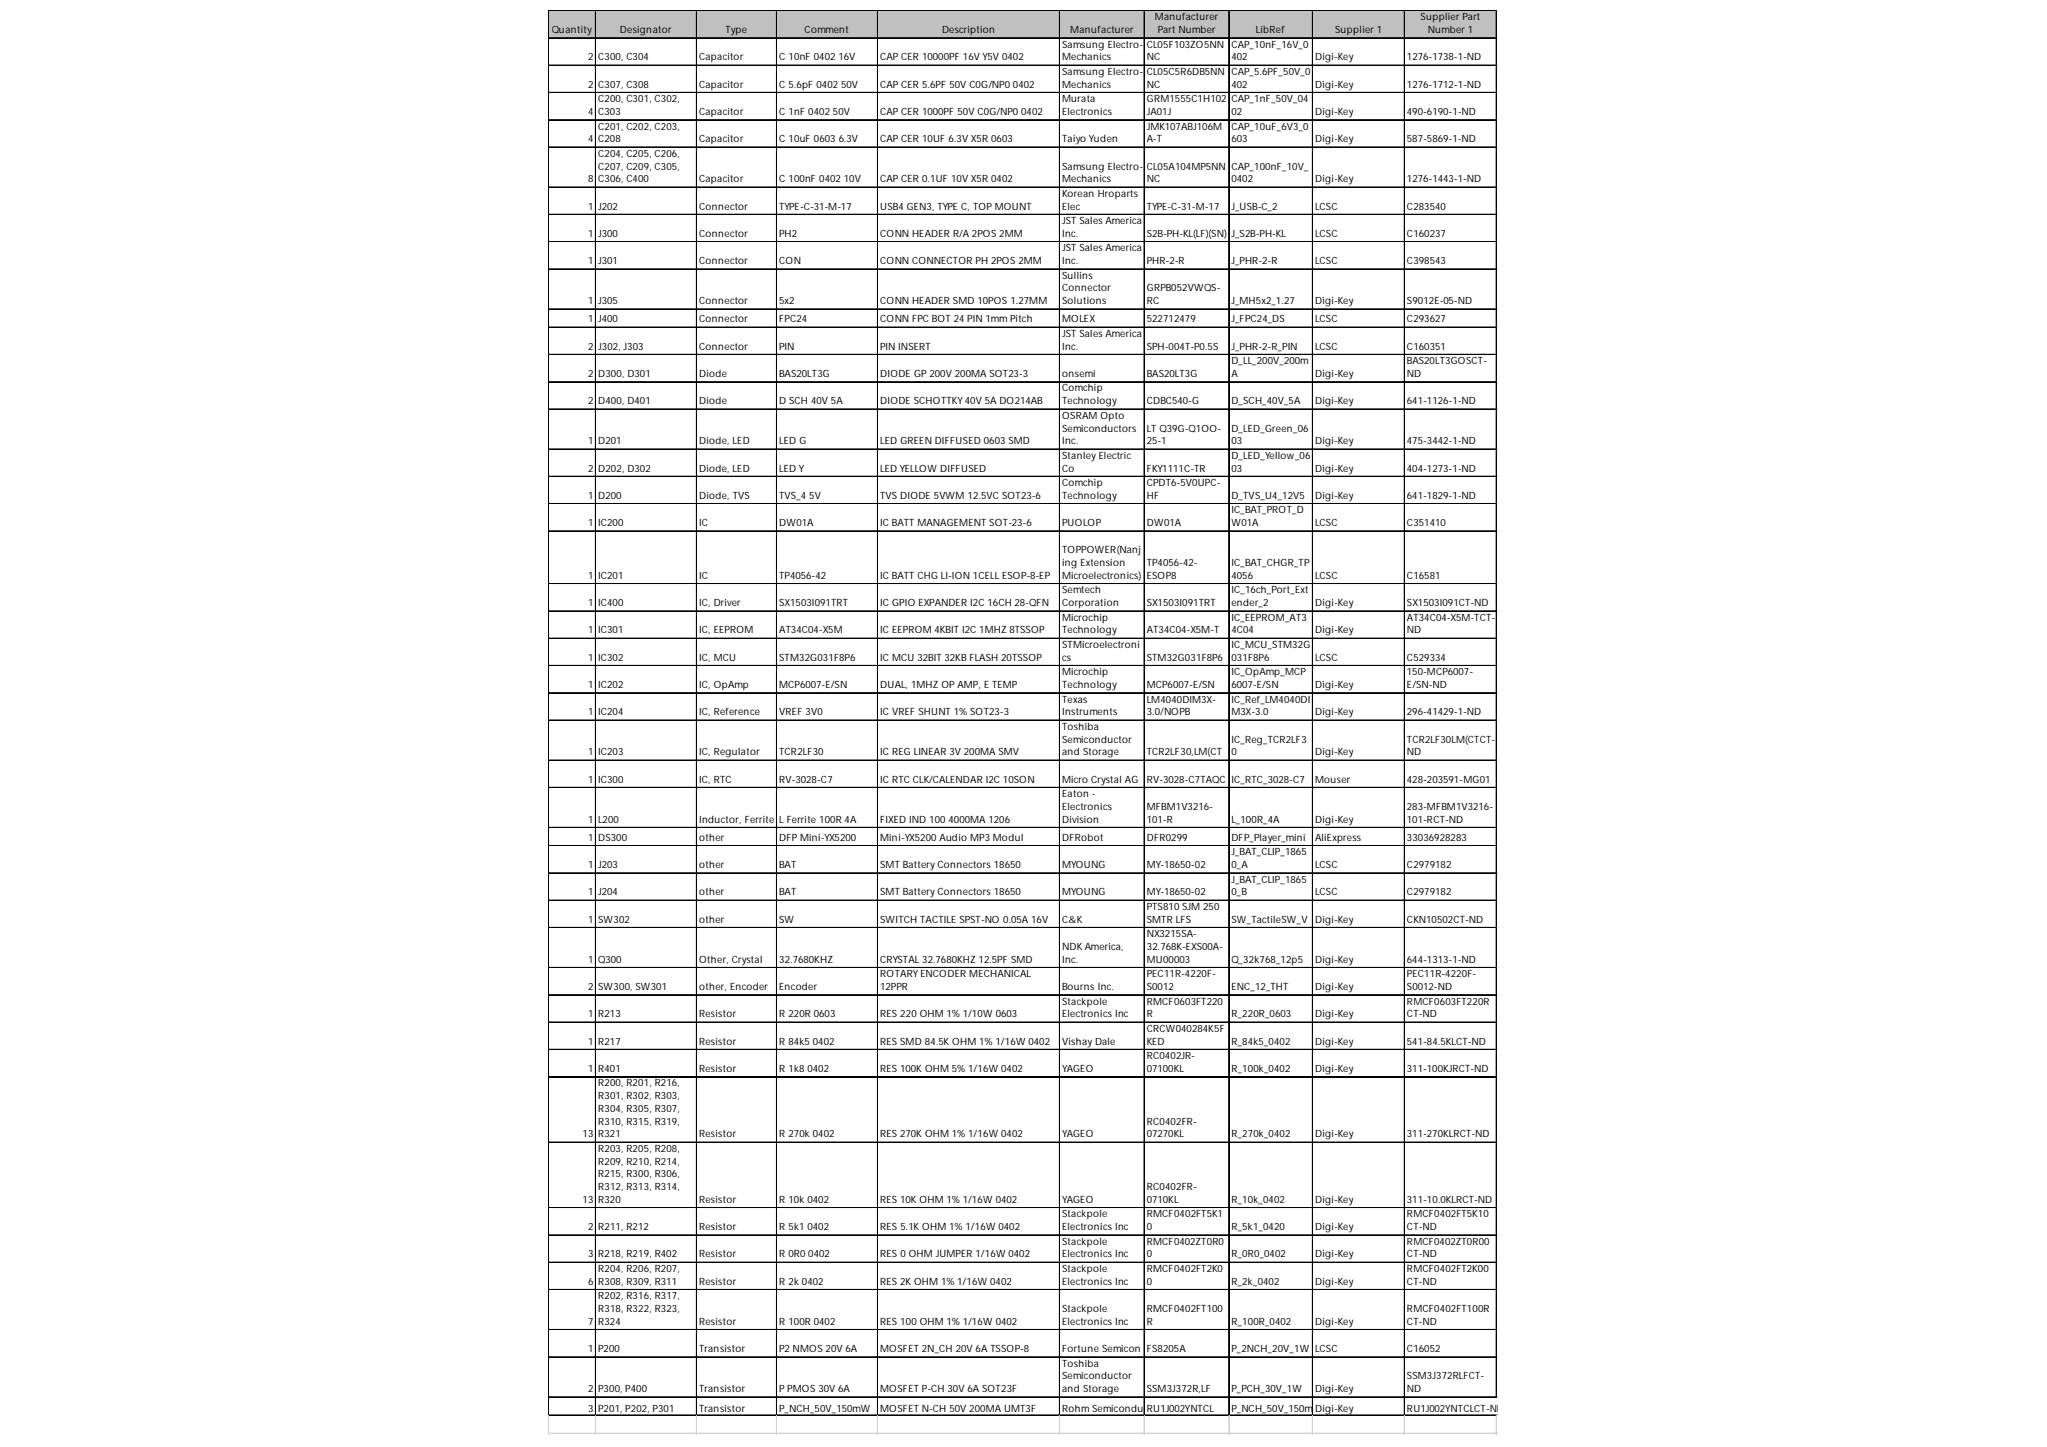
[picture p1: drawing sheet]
<svg xmlns="http://www.w3.org/2000/svg" width="297mm" height="210mm" viewBox="0 0 297 210" stroke-linecap="round" stroke-linejoin="round" font-family="sans-serif">
<defs><g id="words">
<g font-size="1.5">
<text x="80.1" y="4.8">Quantity</text>
<text x="90" y="4.8">Designator</text>
<text x="105.3" y="4.8">Type</text>
<text x="116.8" y="4.8">Comment</text>
<text x="136.7" y="4.8">Description</text>
<text x="155.3" y="4.8">Manufacturer</text>
<text x="167.6" y="3">Manufacturer</text>
<text x="168" y="4.8">Part Number</text>
<text x="182.2" y="4.8">LibRef</text>
<text x="193.7" y="4.8">Supplier 1</text>
<text x="206.1" y="3">Supplier Part</text>
<text x="207.2" y="4.8">Number 1</text>
<text x="85.3" y="8.8">2</text>
<text x="86.8" y="8.8">C300, C304</text>
<text x="101.4" y="8.8">Capacitor</text>
<text x="113.1" y="8.8">C 10nF 0402 16V</text>
<text x="127.7" y="8.8">CAP CER 10000PF 16V Y5V 0402</text>
<text x="154.1" y="6.9">Samsung Electro-</text>
<text x="154.1" y="8.8">Mechanics</text>
<text x="154.1" y="10.9">Samsung Electro-</text>
<text x="166.4" y="6.9">CL05F103ZO5NN</text>
<text x="166.4" y="8.8">NC</text>
<text x="166.4" y="10.9">CL05C5R6DB5NN</text>
<text x="178.7" y="6.9">CAP_10nF_16V_0</text>
<text x="178.7" y="8.8">402</text>
<text x="178.7" y="10.9">CAP_5.6PF_50V_0</text>
<text x="190.8" y="8.8">Digi-Key</text>
<text x="204.2" y="8.8">1276-1738-1-ND</text>
<text x="85.3" y="12.7">2</text>
<text x="85.3" y="16.7">4</text>
<text x="86.8" y="12.7">C307, C308</text>
<text x="86.8" y="14.8">C200, C301, C302,</text>
<text x="86.8" y="16.7">C303</text>
<text x="101.4" y="12.7">Capacitor</text>
<text x="101.4" y="16.7">Capacitor</text>
<text x="113.1" y="12.7">C 5.6pF 0402 50V</text>
<text x="113.1" y="16.7">C 1nF 0402 50V</text>
<text x="127.7" y="12.7">CAP CER 5.6PF 50V C0G/NP0 0402</text>
<text x="127.7" y="16.7">CAP CER 1000PF 50V C0G/NP0 0402</text>
<text x="154.1" y="12.7">Mechanics</text>
<text x="154.1" y="14.8">Murata</text>
<text x="154.1" y="16.7">Electronics</text>
<text x="166.4" y="12.7">NC</text>
<text x="166.4" y="14.8">GRM1555C1H102</text>
<text x="166.4" y="16.7">JA01J</text>
<text x="178.7" y="12.7">402</text>
<text x="178.7" y="14.8">CAP_1nF_50V_04</text>
<text x="178.7" y="16.7">02</text>
<text x="190.8" y="12.7">Digi-Key</text>
<text x="190.8" y="16.7">Digi-Key</text>
<text x="204.2" y="12.7">1276-1712-1-ND</text>
<text x="204.2" y="16.7">490-6190-1-ND</text>
<text x="85.3" y="20.6">4</text>
<text x="86.8" y="18.8">C201, C202, C203,</text>
<text x="86.8" y="20.6">C208</text>
<text x="86.8" y="22.7">C204, C205, C206,</text>
<text x="101.4" y="20.6">Capacitor</text>
<text x="113.1" y="20.6">C 10uF 0603 6.3V</text>
<text x="127.7" y="20.6">CAP CER 10UF 6.3V X5R 0603</text>
<text x="154.1" y="20.6">Taiyo Yuden</text>
<text x="166.4" y="18.8">JMK107ABJ106M</text>
<text x="166.4" y="20.6">A-T</text>
<text x="178.7" y="18.8">CAP_10uF_6V3_0</text>
<text x="178.7" y="20.6">603</text>
<text x="190.8" y="20.6">Digi-Key</text>
<text x="204.2" y="20.6">587-5869-1-ND</text>
<text x="85.3" y="26.4">8</text>
<text x="86.8" y="24.6">C207, C209, C305,</text>
<text x="86.8" y="26.4">C306, C400</text>
<text x="101.4" y="26.4">Capacitor</text>
<text x="113.1" y="26.4">C 100nF 0402 10V</text>
<text x="127.7" y="26.4">CAP CER 0.1UF 10V X5R 0402</text>
<text x="154.1" y="24.6">Samsung Electro-</text>
<text x="154.1" y="26.4">Mechanics</text>
<text x="154.1" y="28.6">Korean Hroparts</text>
<text x="166.4" y="24.6">CL05A104MP5NN</text>
<text x="166.4" y="26.4">NC</text>
<text x="178.7" y="24.6">CAP_100nF_10V_</text>
<text x="178.7" y="26.4">0402</text>
<text x="190.8" y="26.4">Digi-Key</text>
<text x="204.2" y="26.4">1276-1443-1-ND</text>
<text x="85.3" y="30.4">1</text>
<text x="85.3" y="34.4">1</text>
<text x="86.8" y="30.4">J202</text>
<text x="86.8" y="34.4">J300</text>
<text x="101.4" y="30.4">Connector</text>
<text x="101.4" y="34.4">Connector</text>
<text x="113.1" y="30.4">TYPE-C-31-M-17</text>
<text x="113.1" y="34.4">PH2</text>
<text x="127.7" y="30.4">USB4 GEN3, TYPE C, TOP MOUNT</text>
<text x="127.7" y="34.4">CONN HEADER R/A 2POS 2MM</text>
<text x="154.1" y="30.4">Elec</text>
<text x="154.1" y="32.5">JST Sales America</text>
<text x="154.1" y="34.4">Inc.</text>
<text x="166.4" y="30.4">TYPE-C-31-M-17</text>
<text x="166.4" y="34.4">S2B-PH-KL(LF)(SN)</text>
<text x="178.7" y="30.4">J_USB-C_2</text>
<text x="178.7" y="34.4">J_S2B-PH-KL</text>
<text x="190.8" y="30.4">LCSC</text>
<text x="190.8" y="34.4">LCSC</text>
<text x="204.2" y="30.4">C283540</text>
<text x="204.2" y="34.4">C160237</text>
<text x="85.3" y="38.3">1</text>
<text x="86.8" y="38.3">J301</text>
<text x="101.4" y="38.3">Connector</text>
<text x="113.1" y="38.3">CON</text>
<text x="127.7" y="38.3">CONN CONNECTOR PH 2POS 2MM</text>
<text x="154.1" y="36.5">JST Sales America</text>
<text x="154.1" y="38.3">Inc.</text>
<text x="154.1" y="40.4">Sullins</text>
<text x="166.4" y="38.3">PHR-2-R</text>
<text x="178.7" y="38.3">J_PHR-2-R</text>
<text x="190.8" y="38.3">LCSC</text>
<text x="204.2" y="38.3">C398543</text>
<text x="85.3" y="44.1">1</text>
<text x="85.3" y="46.8">1</text>
<text x="86.8" y="44.1">J305</text>
<text x="86.8" y="46.8">J400</text>
<text x="101.4" y="44.1">Connector</text>
<text x="101.4" y="46.8">Connector</text>
<text x="113.1" y="44.1">5x2</text>
<text x="113.1" y="46.8">FPC24</text>
<text x="127.7" y="44.1">CONN HEADER SMD 10POS 1.27MM</text>
<text x="127.7" y="46.8">CONN FPC BOT 24 PIN 1mm Pitch</text>
<text x="154.1" y="42.3">Connector</text>
<text x="154.1" y="44.1">Solutions</text>
<text x="154.1" y="46.8">MOLEX</text>
<text x="166.4" y="42.3">GRPB052VWQS-</text>
<text x="166.4" y="44.1">RC</text>
<text x="166.4" y="46.8">522712479</text>
<text x="178.7" y="44.1">J_MH5x2_1.27</text>
<text x="178.7" y="46.8">J_FPC24_DS</text>
<text x="190.8" y="44.1">Digi-Key</text>
<text x="190.8" y="46.8">LCSC</text>
<text x="204.2" y="44.1">S9012E-05-ND</text>
<text x="204.2" y="46.8">C293627</text>
<text x="85.3" y="50.7">2</text>
<text x="86.8" y="50.7">J302, J303</text>
<text x="101.4" y="50.7">Connector</text>
<text x="113.1" y="50.7">PIN</text>
<text x="127.7" y="50.7">PIN INSERT</text>
<text x="154.1" y="48.9">JST Sales America</text>
<text x="154.1" y="50.7">Inc.</text>
<text x="166.4" y="50.7">SPH-004T-P0.5S</text>
<text x="178.7" y="50.7">J_PHR-2-R_PIN</text>
<text x="178.7" y="52.8">D_LL_200V_200m</text>
<text x="190.8" y="50.7">LCSC</text>
<text x="204.2" y="50.7">C160351</text>
<text x="204.2" y="52.8">BAS20LT3GOSCT-</text>
<text x="85.3" y="54.7">2</text>
<text x="85.3" y="58.6">2</text>
<text x="86.8" y="54.7">D300, D301</text>
<text x="86.8" y="58.6">D400, D401</text>
<text x="101.4" y="54.7">Diode</text>
<text x="101.4" y="58.6">Diode</text>
<text x="113.1" y="54.7">BAS20LT3G</text>
<text x="113.1" y="58.6">D SCH 40V 5A</text>
<text x="127.7" y="54.7">DIODE GP 200V 200MA SOT23-3</text>
<text x="127.7" y="58.6">DIODE SCHOTTKY 40V 5A DO214AB</text>
<text x="154.1" y="54.7">onsemi</text>
<text x="154.1" y="56.8">Comchip</text>
<text x="154.1" y="58.6">Technology</text>
<text x="166.4" y="54.7">BAS20LT3G</text>
<text x="166.4" y="58.6">CDBC540-G</text>
<text x="178.7" y="54.7">A</text>
<text x="178.7" y="58.6">D_SCH_40V_5A</text>
<text x="190.8" y="54.7">Digi-Key</text>
<text x="190.8" y="58.6">Digi-Key</text>
<text x="204.2" y="54.7">ND</text>
<text x="204.2" y="58.6">641-1126-1-ND</text>
<text x="85.3" y="64.4">1</text>
<text x="86.8" y="64.4">D201</text>
<text x="101.4" y="64.4">Diode, LED</text>
<text x="113.1" y="64.4">LED G</text>
<text x="127.7" y="64.4">LED GREEN DIFFUSED 0603 SMD</text>
<text x="154.1" y="60.7">OSRAM Opto</text>
<text x="154.1" y="62.6">Semiconductors</text>
<text x="154.1" y="64.4">Inc.</text>
<text x="166.4" y="62.6">LT Q39G-Q1OO-</text>
<text x="166.4" y="64.4">25-1</text>
<text x="178.7" y="62.6">D_LED_Green_06</text>
<text x="178.7" y="64.4">03</text>
<text x="190.8" y="64.4">Digi-Key</text>
<text x="204.2" y="64.4">475-3442-1-ND</text>
<text x="85.3" y="68.4">2</text>
<text x="86.8" y="68.4">D202, D302</text>
<text x="101.4" y="68.4">Diode, LED</text>
<text x="113.1" y="68.4">LED Y</text>
<text x="127.7" y="68.4">LED YELLOW DIFFUSED</text>
<text x="154.1" y="66.6">Stanley Electric</text>
<text x="154.1" y="68.4">Co</text>
<text x="154.1" y="70.5">Comchip</text>
<text x="166.4" y="68.4">FKY1111C-TR</text>
<text x="166.4" y="70.5">CPDT6-5V0UPC-</text>
<text x="178.7" y="66.6">D_LED_Yellow_06</text>
<text x="178.7" y="68.4">03</text>
<text x="190.8" y="68.4">Digi-Key</text>
<text x="204.2" y="68.4">404-1273-1-ND</text>
<text x="85.3" y="72.4">1</text>
<text x="85.3" y="76.3">1</text>
<text x="86.8" y="72.4">D200</text>
<text x="86.8" y="76.3">IC200</text>
<text x="101.4" y="72.4">Diode, TVS</text>
<text x="101.4" y="76.3">IC</text>
<text x="113.1" y="72.4">TVS_4 5V</text>
<text x="113.1" y="76.3">DW01A</text>
<text x="127.7" y="72.4">TVS DIODE 5VWM 12.5VC SOT23-6</text>
<text x="127.7" y="76.3">IC BATT MANAGEMENT SOT-23-6</text>
<text x="154.1" y="72.4">Technology</text>
<text x="154.1" y="76.3">PUOLOP</text>
<text x="166.4" y="72.4">HF</text>
<text x="166.4" y="76.3">DW01A</text>
<text x="178.7" y="72.4">D_TVS_U4_12V5</text>
<text x="178.7" y="74.5">IC_BAT_PROT_D</text>
<text x="178.7" y="76.3">W01A</text>
<text x="190.8" y="72.4">Digi-Key</text>
<text x="190.8" y="76.3">LCSC</text>
<text x="204.2" y="72.4">641-1829-1-ND</text>
<text x="204.2" y="76.3">C351410</text>
<text x="85.3" y="84">1</text>
<text x="86.8" y="84">IC201</text>
<text x="101.4" y="84">IC</text>
<text x="113.1" y="84">TP4056-42</text>
<text x="127.7" y="84">IC BATT CHG LI-ION 1CELL ESOP-8-EP</text>
<text x="154.1" y="80.3">TOPPOWER(Nanj</text>
<text x="154.1" y="82.1">ing Extension</text>
<text x="154.1" y="84">Microelectronics)</text>
<text x="166.4" y="82.1">TP4056-42-</text>
<text x="166.4" y="84">ESOP8</text>
<text x="178.7" y="82.1">IC_BAT_CHGR_TP</text>
<text x="178.7" y="84">4056</text>
<text x="190.8" y="84">LCSC</text>
<text x="204.2" y="84">C16581</text>
<text x="85.3" y="87.9">1</text>
<text x="86.8" y="87.9">IC400</text>
<text x="101.4" y="87.9">IC, Driver</text>
<text x="113.1" y="87.9">SX1503I091TRT</text>
<text x="127.7" y="87.9">IC GPIO EXPANDER I2C 16CH 28-QFN</text>
<text x="154.1" y="86.1">Semtech</text>
<text x="154.1" y="87.9">Corporation</text>
<text x="166.4" y="87.9">SX1503I091TRT</text>
<text x="178.7" y="86.1">IC_16ch_Port_Ext</text>
<text x="178.7" y="87.9">ender_2</text>
<text x="190.8" y="87.9">Digi-Key</text>
<text x="204.2" y="87.9">SX1503I091CT-ND</text>
<text x="85.3" y="91.9">1</text>
<text x="85.3" y="95.8">1</text>
<text x="86.8" y="91.9">IC301</text>
<text x="86.8" y="95.8">IC302</text>
<text x="101.4" y="91.9">IC, EEPROM</text>
<text x="101.4" y="95.8">IC, MCU</text>
<text x="113.1" y="91.9">AT34C04-X5M</text>
<text x="113.1" y="95.8">STM32G031F8P6</text>
<text x="127.7" y="91.9">IC EEPROM 4KBIT I2C 1MHZ 8TSSOP</text>
<text x="127.7" y="95.8">IC MCU 32BIT 32KB FLASH 20TSSOP</text>
<text x="154.1" y="90">Microchip</text>
<text x="154.1" y="91.9">Technology</text>
<text x="154.1" y="94">STMicroelectroni</text>
<text x="154.1" y="95.8">cs</text>
<text x="166.4" y="91.9">AT34C04-X5M-T</text>
<text x="166.4" y="95.8">STM32G031F8P6</text>
<text x="178.7" y="90">IC_EEPROM_AT3</text>
<text x="178.7" y="91.9">4C04</text>
<text x="178.7" y="94">IC_MCU_STM32G</text>
<text x="178.7" y="95.8">031F8P6</text>
<text x="190.8" y="91.9">Digi-Key</text>
<text x="190.8" y="95.8">LCSC</text>
<text x="204.2" y="90">AT34C04-X5M-TCT-</text>
<text x="204.2" y="91.9">ND</text>
<text x="204.2" y="95.8">C529334</text>
<text x="85.3" y="99.8">1</text>
<text x="86.8" y="99.8">IC202</text>
<text x="101.4" y="99.8">IC, OpAmp</text>
<text x="113.1" y="99.8">MCP6007-E/SN</text>
<text x="127.7" y="99.8">DUAL, 1MHZ OP AMP, E TEMP</text>
<text x="154.1" y="98">Microchip</text>
<text x="154.1" y="99.8">Technology</text>
<text x="154.1" y="101.9">Texas</text>
<text x="166.4" y="99.8">MCP6007-E/SN</text>
<text x="166.4" y="101.9">LM4040DIM3X-</text>
<text x="178.7" y="98">IC_OpAmp_MCP</text>
<text x="178.7" y="99.8">6007-E/SN</text>
<text x="178.7" y="101.9">IC_Ref_LM4040DI</text>
<text x="190.8" y="99.8">Digi-Key</text>
<text x="204.2" y="98">150-MCP6007-</text>
<text x="204.2" y="99.8">E/SN-ND</text>
<text x="85.3" y="103.8">1</text>
<text x="86.8" y="103.8">IC204</text>
<text x="101.4" y="103.8">IC, Reference</text>
<text x="113.1" y="103.8">VREF 3V0</text>
<text x="127.7" y="103.8">IC VREF SHUNT 1% SOT23-3</text>
<text x="154.1" y="103.8">Instruments</text>
<text x="154.1" y="105.9">Toshiba</text>
<text x="154.1" y="107.7">Semiconductor</text>
<text x="166.4" y="103.8">3.0/NOPB</text>
<text x="178.7" y="103.8">M3X-3.0</text>
<text x="178.7" y="107.7">IC_Reg_TCR2LF3</text>
<text x="190.8" y="103.8">Digi-Key</text>
<text x="204.2" y="103.8">296-41429-1-ND</text>
<text x="204.2" y="107.7">TCR2LF30LM(CTCT-</text>
<text x="85.3" y="109.6">1</text>
<text x="85.3" y="113.5">1</text>
<text x="86.8" y="109.6">IC203</text>
<text x="86.8" y="113.5">IC300</text>
<text x="101.4" y="109.6">IC, Regulator</text>
<text x="101.4" y="113.5">IC, RTC</text>
<text x="113.1" y="109.6">TCR2LF30</text>
<text x="113.1" y="113.5">RV-3028-C7</text>
<text x="127.7" y="109.6">IC REG LINEAR 3V 200MA SMV</text>
<text x="127.7" y="113.5">IC RTC CLK/CALENDAR I2C 10SON</text>
<text x="154.1" y="109.6">and Storage</text>
<text x="154.1" y="113.5">Micro Crystal AG</text>
<text x="166.4" y="109.6">TCR2LF30,LM(CT</text>
<text x="166.4" y="113.5">RV-3028-C7TAQC</text>
<text x="178.7" y="109.6">0</text>
<text x="178.7" y="113.5">IC_RTC_3028-C7</text>
<text x="190.8" y="109.6">Digi-Key</text>
<text x="190.8" y="113.5">Mouser</text>
<text x="204.2" y="109.6">ND</text>
<text x="204.2" y="113.5">428-203591-MG01</text>
<text x="85.3" y="119.3">1</text>
<text x="86.8" y="119.3">L200</text>
<text x="101.4" y="119.3">Inductor, Ferrite</text>
<text x="113.1" y="119.3">L Ferrite 100R 4A</text>
<text x="127.7" y="119.3">FIXED IND 100 4000MA 1206</text>
<text x="154.1" y="115.6">Eaton -</text>
<text x="154.1" y="117.5">Electronics</text>
<text x="154.1" y="119.3">Division</text>
<text x="166.4" y="117.5">MFBM1V3216-</text>
<text x="166.4" y="119.3">101-R</text>
<text x="178.7" y="119.3">L_100R_4A</text>
<text x="190.8" y="119.3">Digi-Key</text>
<text x="204.2" y="117.5">283-MFBM1V3216-</text>
<text x="204.2" y="119.3">101-RCT-ND</text>
<text x="85.3" y="122">1</text>
<text x="85.3" y="125.9">1</text>
<text x="86.8" y="122">DS300</text>
<text x="86.8" y="125.9">J203</text>
<text x="101.4" y="122">other</text>
<text x="101.4" y="125.9">other</text>
<text x="113.1" y="122">DFP Mini-YX5200</text>
<text x="113.1" y="125.9">BAT</text>
<text x="127.7" y="122">Mini-YX5200 Audio MP3 Modul</text>
<text x="127.7" y="125.9">SMT Battery Connectors 18650</text>
<text x="154.1" y="122">DFRobot</text>
<text x="154.1" y="125.9">MYOUNG</text>
<text x="166.4" y="122">DFR0299</text>
<text x="166.4" y="125.9">MY-18650-02</text>
<text x="178.7" y="122">DFP_Player_mini</text>
<text x="178.7" y="124.1">J_BAT_CLIP_1865</text>
<text x="178.7" y="125.9">0_A</text>
<text x="190.8" y="122">AliExpress</text>
<text x="190.8" y="125.9">LCSC</text>
<text x="204.2" y="122">33036928283</text>
<text x="204.2" y="125.9">C2979182</text>
<text x="85.3" y="129.9">1</text>
<text x="86.8" y="129.9">J204</text>
<text x="101.4" y="129.9">other</text>
<text x="113.1" y="129.9">BAT</text>
<text x="127.7" y="129.9">SMT Battery Connectors 18650</text>
<text x="154.1" y="129.9">MYOUNG</text>
<text x="166.4" y="129.9">MY-18650-02</text>
<text x="178.7" y="128">J_BAT_CLIP_1865</text>
<text x="178.7" y="129.9">0_B</text>
<text x="190.8" y="129.9">LCSC</text>
<text x="204.2" y="129.9">C2979182</text>
<text x="85.3" y="133.8">1</text>
<text x="86.8" y="133.8">SW302</text>
<text x="101.4" y="133.8">other</text>
<text x="113.1" y="133.8">SW</text>
<text x="127.7" y="133.8">SWITCH TACTILE SPST-NO 0.05A 16V</text>
<text x="154.1" y="133.8">C&amp;K</text>
<text x="154.1" y="137.8">NDK America,</text>
<text x="166.4" y="132">PTS810 SJM 250</text>
<text x="166.4" y="133.8">SMTR LFS</text>
<text x="166.4" y="136">NX3215SA-</text>
<text x="166.4" y="137.8">32.768K-EXS00A-</text>
<text x="178.7" y="133.8">SW_TactileSW_V</text>
<text x="190.8" y="133.8">Digi-Key</text>
<text x="204.2" y="133.8">CKN10502CT-ND</text>
<text x="85.3" y="139.7">1</text>
<text x="85.3" y="143.6">2</text>
<text x="86.8" y="139.7">Q300</text>
<text x="86.8" y="143.6">SW300, SW301</text>
<text x="101.4" y="139.7">Other, Crystal</text>
<text x="101.4" y="143.6">other, Encoder</text>
<text x="113.1" y="139.7">32.7680KHZ</text>
<text x="113.1" y="143.6">Encoder</text>
<text x="127.7" y="139.7">CRYSTAL 32.7680KHZ 12.5PF SMD</text>
<text x="127.7" y="141.8">ROTARY ENCODER MECHANICAL</text>
<text x="127.7" y="143.6">12PPR</text>
<text x="154.1" y="139.7">Inc.</text>
<text x="154.1" y="143.6">Bourns Inc.</text>
<text x="166.4" y="139.7">MU00003</text>
<text x="166.4" y="141.8">PEC11R-4220F-</text>
<text x="166.4" y="143.6">S0012</text>
<text x="178.7" y="139.7">Q_32k768_12p5</text>
<text x="178.7" y="143.6">ENC_12_THT</text>
<text x="190.8" y="139.7">Digi-Key</text>
<text x="190.8" y="143.6">Digi-Key</text>
<text x="204.2" y="139.7">644-1313-1-ND</text>
<text x="204.2" y="141.8">PEC11R-4220F-</text>
<text x="204.2" y="143.6">S0012-ND</text>
<text x="85.3" y="147.6">1</text>
<text x="86.8" y="147.6">R213</text>
<text x="101.4" y="147.6">Resistor</text>
<text x="113.1" y="147.6">R 220R 0603</text>
<text x="127.7" y="147.6">RES 220 OHM 1% 1/10W 0603</text>
<text x="154.1" y="145.7">Stackpole</text>
<text x="154.1" y="147.6">Electronics Inc</text>
<text x="166.4" y="145.7">RMCF0603FT220</text>
<text x="166.4" y="147.6">R</text>
<text x="166.4" y="149.7">CRCW040284K5F</text>
<text x="178.7" y="147.6">R_220R_0603</text>
<text x="190.8" y="147.6">Digi-Key</text>
<text x="204.2" y="145.7">RMCF0603FT220R</text>
<text x="204.2" y="147.6">CT-ND</text>
<text x="85.3" y="151.5">1</text>
<text x="85.3" y="155.5">1</text>
<text x="86.8" y="151.5">R217</text>
<text x="86.8" y="155.5">R401</text>
<text x="101.4" y="151.5">Resistor</text>
<text x="101.4" y="155.5">Resistor</text>
<text x="113.1" y="151.5">R 84k5 0402</text>
<text x="113.1" y="155.5">R 1k8 0402</text>
<text x="127.7" y="151.5">RES SMD 84.5K OHM 1% 1/16W 0402</text>
<text x="127.7" y="155.5">RES 100K OHM 5% 1/16W 0402</text>
<text x="154.1" y="151.5">Vishay Dale</text>
<text x="154.1" y="155.5">YAGEO</text>
<text x="166.4" y="151.5">KED</text>
<text x="166.4" y="153.6">RC0402JR-</text>
<text x="166.4" y="155.5">07100KL</text>
<text x="178.7" y="151.5">R_84k5_0402</text>
<text x="178.7" y="155.5">R_100k_0402</text>
<text x="190.8" y="151.5">Digi-Key</text>
<text x="190.8" y="155.5">Digi-Key</text>
<text x="204.2" y="151.5">541-84.5KLCT-ND</text>
<text x="204.2" y="155.5">311-100KJRCT-ND</text>
<text x="86.8" y="157.6">R200, R201, R216,</text>
<text x="86.8" y="159.4">R301, R302, R303,</text>
<text x="86.8" y="161.3">R304, R305, R307,</text>
<text x="84.5" y="165">13</text>
<text x="86.8" y="163.1">R310, R315, R319,</text>
<text x="86.8" y="165">R321</text>
<text x="86.8" y="167.1">R203, R205, R208,</text>
<text x="101.4" y="165">Resistor</text>
<text x="113.1" y="165">R 270k 0402</text>
<text x="127.7" y="165">RES 270K OHM 1% 1/16W 0402</text>
<text x="154.1" y="165">YAGEO</text>
<text x="166.4" y="163.1">RC0402FR-</text>
<text x="166.4" y="165">07270KL</text>
<text x="178.7" y="165">R_270k_0402</text>
<text x="190.8" y="165">Digi-Key</text>
<text x="204.2" y="165">311-270KLRCT-ND</text>
<text x="86.8" y="168.9">R209, R210, R214,</text>
<text x="86.8" y="170.8">R215, R300, R306,</text>
<text x="86.8" y="172.6">R312, R313, R314,</text>
<text x="166.4" y="172.6">RC0402FR-</text>
<text x="84.5" y="174.5">13</text>
<text x="85.3" y="178.4">2</text>
<text x="86.8" y="174.5">R320</text>
<text x="86.8" y="178.4">R211, R212</text>
<text x="101.4" y="174.5">Resistor</text>
<text x="101.4" y="178.4">Resistor</text>
<text x="113.1" y="174.5">R 10k 0402</text>
<text x="113.1" y="178.4">R 5k1 0402</text>
<text x="127.7" y="174.5">RES 10K OHM 1% 1/16W 0402</text>
<text x="127.7" y="178.4">RES 5.1K OHM 1% 1/16W 0402</text>
<text x="154.1" y="174.5">YAGEO</text>
<text x="154.1" y="176.6">Stackpole</text>
<text x="154.1" y="178.4">Electronics Inc</text>
<text x="166.4" y="174.5">0710KL</text>
<text x="166.4" y="176.6">RMCF0402FT5K1</text>
<text x="166.4" y="178.4">0</text>
<text x="178.7" y="174.5">R_10k_0402</text>
<text x="178.7" y="178.4">R_5k1_0420</text>
<text x="190.8" y="174.5">Digi-Key</text>
<text x="190.8" y="178.4">Digi-Key</text>
<text x="204.2" y="174.5">311-10.0KLRCT-ND</text>
<text x="204.2" y="176.6">RMCF0402FT5K10</text>
<text x="204.2" y="178.4">CT-ND</text>
<text x="85.3" y="182.4">3</text>
<text x="86.8" y="182.4">R218, R219, R402</text>
<text x="86.8" y="184.5">R204, R206, R207,</text>
<text x="101.4" y="182.4">Resistor</text>
<text x="113.1" y="182.4">R 0R0 0402</text>
<text x="127.7" y="182.4">RES 0 OHM JUMPER 1/16W 0402</text>
<text x="154.1" y="180.6">Stackpole</text>
<text x="154.1" y="182.4">Electronics Inc</text>
<text x="154.1" y="184.5">Stackpole</text>
<text x="166.4" y="180.6">RMCF0402ZT0R0</text>
<text x="166.4" y="182.4">0</text>
<text x="166.4" y="184.5">RMCF0402FT2K0</text>
<text x="178.7" y="182.4">R_0R0_0402</text>
<text x="190.8" y="182.4">Digi-Key</text>
<text x="204.2" y="180.6">RMCF0402ZT0R00</text>
<text x="204.2" y="182.4">CT-ND</text>
<text x="204.2" y="184.5">RMCF0402FT2K00</text>
<text x="85.3" y="186.4">6</text>
<text x="86.8" y="186.4">R308, R309, R311</text>
<text x="86.8" y="188.5">R202, R316, R317,</text>
<text x="86.8" y="190.3">R318, R322, R323,</text>
<text x="101.4" y="186.4">Resistor</text>
<text x="113.1" y="186.4">R 2k 0402</text>
<text x="127.7" y="186.4">RES 2K OHM 1% 1/16W 0402</text>
<text x="154.1" y="186.4">Electronics Inc</text>
<text x="154.1" y="190.3">Stackpole</text>
<text x="166.4" y="186.4">0</text>
<text x="166.4" y="190.3">RMCF0402FT100</text>
<text x="178.7" y="186.4">R_2k_0402</text>
<text x="190.8" y="186.4">Digi-Key</text>
<text x="204.2" y="186.4">CT-ND</text>
<text x="204.2" y="190.3">RMCF0402FT100R</text>
<text x="85.3" y="192.2">7</text>
<text x="85.3" y="196.1">1</text>
<text x="86.8" y="192.2">R324</text>
<text x="86.8" y="196.1">P200</text>
<text x="101.4" y="192.2">Resistor</text>
<text x="101.4" y="196.1">Transistor</text>
<text x="113.1" y="192.2">R 100R 0402</text>
<text x="113.1" y="196.1">P2 NMOS 20V 6A</text>
<text x="127.7" y="192.2">RES 100 OHM 1% 1/16W 0402</text>
<text x="127.7" y="196.1">MOSFET 2N_CH 20V 6A TSSOP-8</text>
<text x="154.1" y="192.2">Electronics Inc</text>
<text x="154.1" y="196.1">Fortune Semicon</text>
<text x="166.4" y="192.2">R</text>
<text x="166.4" y="196.1">FS8205A</text>
<text x="178.7" y="192.2">R_100R_0402</text>
<text x="178.7" y="196.1">P_2NCH_20V_1W</text>
<text x="190.8" y="192.2">Digi-Key</text>
<text x="190.8" y="196.1">LCSC</text>
<text x="204.2" y="192.2">CT-ND</text>
<text x="204.2" y="196.1">C16052</text>
<text x="85.3" y="201.9">2</text>
<text x="86.8" y="201.9">P300, P400</text>
<text x="101.4" y="201.9">Transistor</text>
<text x="113.1" y="201.9">P PMOS 30V 6A</text>
<text x="127.7" y="201.9">MOSFET P-CH 30V 6A SOT23F</text>
<text x="154.1" y="198.2">Toshiba</text>
<text x="154.1" y="200.1">Semiconductor</text>
<text x="154.1" y="201.9">and Storage</text>
<text x="166.4" y="201.9">SSM3J372R,LF</text>
<text x="178.7" y="201.9">P_PCH_30V_1W</text>
<text x="190.8" y="201.9">Digi-Key</text>
<text x="204.2" y="200.1">SSM3J372RLFCT-</text>
<text x="204.2" y="201.9">ND</text>
<text x="85.3" y="204.8">3</text>
<text x="86.8" y="204.8">P201, P202, P301</text>
<text x="101.4" y="204.8">Transistor</text>
<text x="113.1" y="204.8">P_NCH_50V_150mW</text>
<text x="127.7" y="204.8">MOSFET N-CH 50V 200MA UMT3F</text>
<text x="154.1" y="204.8">Rohm Semiconductor</text>
<text x="166.4" y="204.8">RU1J002YNTCL</text>
<text x="178.7" y="204.8">P_NCH_50V_150m</text>
<text x="190.6" y="204.8">W</text>
<text x="190.8" y="204.8">Digi-Key</text>
<text x="204.2" y="204.8">RU1J002YNTCLCT-ND</text>
</g>
</g></defs>
<path d="M79.6 1.6h137.6v4h-137.6z" fill="#c0c0c0"/>
<g fill="none" stroke="#000" stroke-width=".15">
<path d="M79.5 1.5v203.9M79.6 1.5v203.9M79.7 1.5h137.5M79.7 1.6h137.5M79.7 5.5h137.5M79.7 9.4h137.5M79.7 9.5h137.5M79.7 13.4h137.5M79.7 13.5h137.5M79.7 17.4h137.5M86.4 1.6v203.8M86.5 1.6v203.8"/>
<path d="M101.1 1.6v203.8M112.7 1.6v203.8M127.3 1.6v203.8M127.4 1.6v203.8M153.7 1.6v203.8M153.8 1.6v203.8M166 1.6v203.8M166.1 1.6v203.8M178.3 1.6v203.8M178.4 1.6v203.8M190.4 1.6v203.8M190.5 1.6v203.8"/>
<path d="M203.8 1.6v203.8M217.1 1.6v201.1M217.2 1.6v201.1M79.7 21.3h137.5M79.7 21.4h137.5M79.7 27.1h137.5M79.7 27.2h137.5M79.7 31.1h137.5M79.7 35h137.5M79.7 35.1h137.5M79.7 39h137.5M79.7 39.1h137.5"/>
<path d="M79.7 44.8h137.5M79.7 44.9h137.5M79.7 47.4h137.5M79.7 47.5h137.5M79.7 51.4h137.5M79.7 51.5h137.5M79.7 55.4h137.5M79.7 59.3h137.5M79.7 59.4h137.5M79.7 65.1h137.5M79.7 65.2h137.5M79.7 69.1h137.5"/>
<path d="M79.7 73h137.5M79.7 73.1h137.5M79.7 77h137.5M79.7 77.1h137.5M79.7 84.6h137.5M79.7 84.7h137.5M79.7 88.6h137.5M79.7 88.7h137.5M79.7 92.6h137.5M79.7 96.5h137.5M79.7 96.6h137.5M79.7 100.5h137.5"/>
<path d="M79.7 104.4h137.5M79.7 104.5h137.5M79.7 110.2h137.5M79.7 110.3h137.5M79.7 114.2h137.5M79.7 114.3h137.5M79.7 120h137.5M79.7 120.1h137.5M79.7 122.6h137.5M79.7 122.7h137.5M79.7 126.6h137.5M79.7 126.7h137.5"/>
<path d="M79.7 130.6h137.5M79.7 134.5h137.5M79.7 134.6h137.5M79.7 140.3h137.5M79.7 140.4h137.5M79.7 144.3h137.5M79.7 144.4h137.5M79.7 148.2h137.5M79.7 148.3h137.5M79.7 152.2h137.5M79.7 152.3h137.5M79.7 156.2h137.5"/>
<path d="M79.7 165.7h137.5M79.7 175.2h137.5M79.7 179.1h137.5M79.7 179.2h137.5M79.7 183.1h137.5M79.7 187h137.5M79.7 187.1h137.5M79.7 192.8h137.5M79.7 192.9h137.5M79.7 196.8h137.5M79.7 196.9h137.5M79.7 202.6h137.5"/>
<path d="M79.7 202.7h137.5M79.7 205.3h137.5"/>
</g>
<g fill="none" stroke="#d4d4d4" stroke-width=".15">
<path d="M217.2 1.5h.1M79.5 205.4v2.7M79.6 205.4v2.7M86.4 205.4v2.7M86.5 205.4v2.7M101.1 205.4v2.7M112.7 205.4v2.7M127.3 205.4v2.7M127.4 205.4v2.7M153.7 205.4v2.7M153.8 205.4v2.7M166 205.4v2.7"/>
<path d="M166.1 205.4v2.7M178.3 205.4v2.7M178.4 205.4v2.7M190.4 205.4v2.7M190.5 205.4v2.7M203.8 205.4v2.7M217.1 205.4v2.7M217.2 205.4v2.7"/>
</g>
<path d="M217.2 1.5l.1 .1z" fill="#d4d4d4"/>
<path d="M217.2 5.5h.1" fill="none" stroke="#d4d4d4" stroke-width=".15"/>
<path d="M217.2 5.5l.1 .1z" fill="#d4d4d4"/>
<path d="M217.2 9.4h.1" fill="none" stroke="#d4d4d4" stroke-width=".15"/>
<path d="M217.2 9.4l.1 .2z" fill="#d4d4d4"/>
<path d="M217.2 13.4h.1" fill="none" stroke="#d4d4d4" stroke-width=".15"/>
<path d="M217.2 13.4l.1 .1z" fill="#d4d4d4"/>
<path d="M217.2 17.4h.1" fill="none" stroke="#d4d4d4" stroke-width=".15"/>
<path d="M217.2 17.4l.1 .1z" fill="#d4d4d4"/>
<path d="M217.2 21.3h.1" fill="none" stroke="#d4d4d4" stroke-width=".15"/>
<path d="M217.2 21.3l.1 .1z" fill="#d4d4d4"/>
<path d="M217.2 27.1h.1" fill="none" stroke="#d4d4d4" stroke-width=".15"/>
<path d="M217.2 27.1l.1 .1z" fill="#d4d4d4"/>
<path d="M217.2 31.1h.1" fill="none" stroke="#d4d4d4" stroke-width=".15"/>
<path d="M217.2 31.1l.1 .1z" fill="#d4d4d4"/>
<path d="M217.2 35h.1" fill="none" stroke="#d4d4d4" stroke-width=".15"/>
<path d="M217.2 35l.1 .2z" fill="#d4d4d4"/>
<path d="M217.2 39h.1" fill="none" stroke="#d4d4d4" stroke-width=".15"/>
<path d="M217.2 39l.1 .1z" fill="#d4d4d4"/>
<path d="M217.2 44.8h.1" fill="none" stroke="#d4d4d4" stroke-width=".15"/>
<path d="M217.2 44.8l.1 .1z" fill="#d4d4d4"/>
<path d="M217.2 47.4h.1" fill="none" stroke="#d4d4d4" stroke-width=".15"/>
<path d="M217.2 47.4l.1 .2z" fill="#d4d4d4"/>
<path d="M217.2 51.4h.1" fill="none" stroke="#d4d4d4" stroke-width=".15"/>
<path d="M217.2 51.4l.1 .1z" fill="#d4d4d4"/>
<path d="M217.2 55.4h.1" fill="none" stroke="#d4d4d4" stroke-width=".15"/>
<path d="M217.2 55.4l.1 .1z" fill="#d4d4d4"/>
<path d="M217.2 59.3h.1" fill="none" stroke="#d4d4d4" stroke-width=".15"/>
<path d="M217.2 59.3l.1 .1z" fill="#d4d4d4"/>
<path d="M217.2 65.1h.1" fill="none" stroke="#d4d4d4" stroke-width=".15"/>
<path d="M217.2 65.1l.1 .1z" fill="#d4d4d4"/>
<path d="M217.2 69.1h.1" fill="none" stroke="#d4d4d4" stroke-width=".15"/>
<path d="M217.2 69.1l.1 .1z" fill="#d4d4d4"/>
<path d="M217.2 73h.1" fill="none" stroke="#d4d4d4" stroke-width=".15"/>
<path d="M217.2 73l.1 .2z" fill="#d4d4d4"/>
<path d="M217.2 77h.1" fill="none" stroke="#d4d4d4" stroke-width=".15"/>
<path d="M217.2 77l.1 .1z" fill="#d4d4d4"/>
<path d="M217.2 84.6h.1" fill="none" stroke="#d4d4d4" stroke-width=".15"/>
<path d="M217.2 84.6l.1 .2z" fill="#d4d4d4"/>
<path d="M217.2 88.6h.1" fill="none" stroke="#d4d4d4" stroke-width=".15"/>
<path d="M217.2 88.6l.1 .1z" fill="#d4d4d4"/>
<path d="M217.2 92.6h.1" fill="none" stroke="#d4d4d4" stroke-width=".15"/>
<path d="M217.2 92.6l.1 .1z" fill="#d4d4d4"/>
<path d="M217.2 96.5h.1" fill="none" stroke="#d4d4d4" stroke-width=".15"/>
<path d="M217.2 96.5l.1 .2z" fill="#d4d4d4"/>
<path d="M217.2 100.5h.1" fill="none" stroke="#d4d4d4" stroke-width=".15"/>
<path d="M217.2 100.5l.1 .1z" fill="#d4d4d4"/>
<path d="M217.2 104.4h.1" fill="none" stroke="#d4d4d4" stroke-width=".15"/>
<path d="M217.2 104.4l.1 .2z" fill="#d4d4d4"/>
<path d="M217.2 110.2h.1" fill="none" stroke="#d4d4d4" stroke-width=".15"/>
<path d="M217.2 110.2l.1 .2z" fill="#d4d4d4"/>
<path d="M217.2 114.2h.1" fill="none" stroke="#d4d4d4" stroke-width=".15"/>
<path d="M217.2 114.2l.1 .1z" fill="#d4d4d4"/>
<path d="M217.2 120h.1" fill="none" stroke="#d4d4d4" stroke-width=".15"/>
<path d="M217.2 120l.1 .1z" fill="#d4d4d4"/>
<path d="M217.2 122.6h.1" fill="none" stroke="#d4d4d4" stroke-width=".15"/>
<path d="M217.2 122.6l.1 .2z" fill="#d4d4d4"/>
<path d="M217.2 126.6h.1" fill="none" stroke="#d4d4d4" stroke-width=".15"/>
<path d="M217.2 126.6l.1 .1z" fill="#d4d4d4"/>
<path d="M217.2 130.6h.1" fill="none" stroke="#d4d4d4" stroke-width=".15"/>
<path d="M217.2 130.6l.1 .1z" fill="#d4d4d4"/>
<path d="M217.2 134.5h.1" fill="none" stroke="#d4d4d4" stroke-width=".15"/>
<path d="M217.2 134.5l.1 .2z" fill="#d4d4d4"/>
<path d="M217.2 140.3h.1" fill="none" stroke="#d4d4d4" stroke-width=".15"/>
<path d="M217.2 140.3l.1 .2z" fill="#d4d4d4"/>
<path d="M217.2 144.3h.1" fill="none" stroke="#d4d4d4" stroke-width=".15"/>
<path d="M217.2 144.3l.1 .1z" fill="#d4d4d4"/>
<path d="M217.2 148.2h.1" fill="none" stroke="#d4d4d4" stroke-width=".15"/>
<path d="M217.2 148.2l.1 .2z" fill="#d4d4d4"/>
<path d="M217.2 152.2h.1" fill="none" stroke="#d4d4d4" stroke-width=".15"/>
<path d="M217.2 152.2l.1 .1z" fill="#d4d4d4"/>
<path d="M217.2 156.2h.1" fill="none" stroke="#d4d4d4" stroke-width=".15"/>
<path d="M217.2 156.2l.1 .1z" fill="#d4d4d4"/>
<path d="M217.2 165.7h.1" fill="none" stroke="#d4d4d4" stroke-width=".15"/>
<path d="M217.2 165.7l.1 .1z" fill="#d4d4d4"/>
<path d="M217.2 175.2h.1" fill="none" stroke="#d4d4d4" stroke-width=".15"/>
<path d="M217.2 175.2l.1 .1z" fill="#d4d4d4"/>
<path d="M217.2 179.1h.1" fill="none" stroke="#d4d4d4" stroke-width=".15"/>
<path d="M217.2 179.1l.1 .2z" fill="#d4d4d4"/>
<path d="M217.2 183.1h.1" fill="none" stroke="#d4d4d4" stroke-width=".15"/>
<path d="M217.2 183.1l.1 .1z" fill="#d4d4d4"/>
<path d="M217.2 187h.1" fill="none" stroke="#d4d4d4" stroke-width=".15"/>
<path d="M217.2 187l.1 .2z" fill="#d4d4d4"/>
<path d="M217.2 192.8h.1" fill="none" stroke="#d4d4d4" stroke-width=".15"/>
<path d="M217.2 192.8l.1 .2z" fill="#d4d4d4"/>
<path d="M217.2 196.8h.1" fill="none" stroke="#d4d4d4" stroke-width=".15"/>
<path d="M217.2 196.8l.1 .1z" fill="#d4d4d4"/>
<path d="M217.2 202.6h.1" fill="none" stroke="#d4d4d4" stroke-width=".15"/>
<path d="M217.2 202.6l.1 .1z" fill="#d4d4d4"/>
<path d="M217.2 205.3h.1" fill="none" stroke="#d4d4d4" stroke-width=".15"/>
<path d="M217.2 205.3l.1 .1z" fill="#d4d4d4"/>
<path d="M79.5 207.9h137.8M79.5 208h137.8" fill="none" stroke="#d4d4d4" stroke-width=".15"/>
<use href="#words"/>
</svg>
